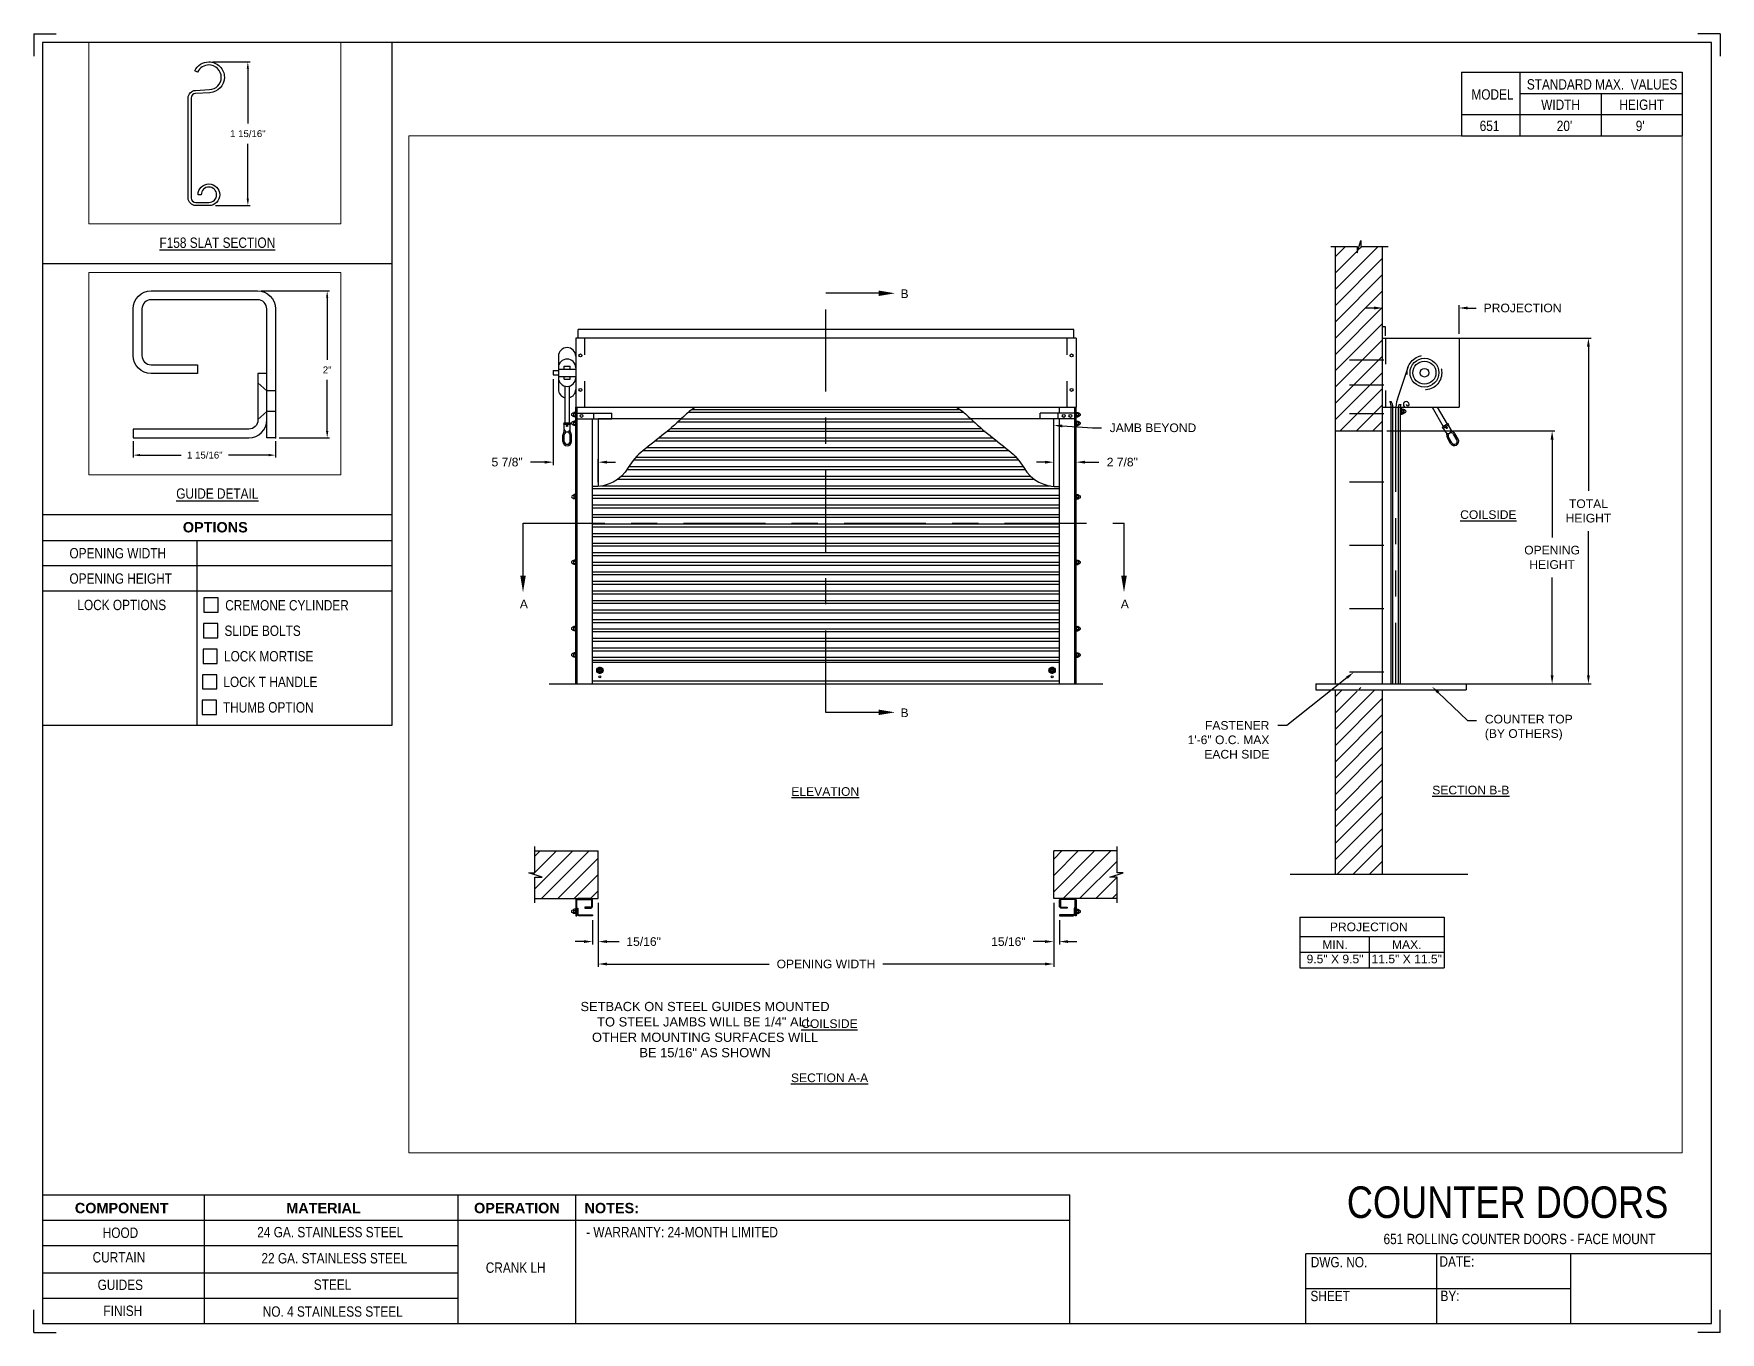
# Paper-space layout '651 CRANK LH' of a CAD drawing. Header units: inches. Extents: x 0.1 to 10.9, y 0.1 to 8.4.
# The model-space entities are those that its viewports show. They can reach past a viewport. Long polylines and large blocks are cut down to what shows.
import ezdxf
from ezdxf import colors
from ezdxf.entities.mleader import LeaderData, LeaderLine
from ezdxf.math import Vec2, Vec3

# ---------------------------------------------------------------- set-up
doc = ezdxf.new("R2010")
doc.units = ezdxf.units.IN
doc.header["$LTSCALE"] = 0.25
doc.header["$MEASUREMENT"] = 0
for name, pattern in [('CENTER', [2, 1.25, -0.25, 0.25, -0.25]), ('CENTER2', [1.125, 0.75, -0.125, 0.125, -0.125]), ('HIDDEN', [0.375, 0.25, -0.125]), ('HIDDEN2', [0.1875, 0.125, -0.0625]), ('PHANTOM', [2.5, 1.25, -0.25, 0.25, -0.25, 0.25, -0.25])]:
    doc.linetypes.add(name, pattern=pattern)
for name, color, linetype in [('ANNOTATIONS', 1, 'Continuous'), ('CRANK LH', 7, 'Continuous'), ('DETAILS', 4, 'Continuous'), ('SECTION CUTS', 6, 'CENTER'), ('TITLE BLOCK', 7, 'Continuous')]:
    doc.layers.add(name, color=color, linetype=linetype)
doc.styles.add('ARIAL', font='arial.ttf', dxfattribs={"height": 0.09375})
doc.styles.add('CADdetails-DIMENSIONS', font='ARIALN.TTF', dxfattribs={"height": 2.38})
doc.styles.get("Standard").update_dxf_attribs({"font": 'romans.shx'})
doc.dimstyles.new('ARIAL', dxfattribs={"dimtxt": 0.09375, "dimasz": 0.09375, "dimexe": 0.03125, "dimexo": 0.046875, "dimgap": 0.09, "dimtad": 0, "dimtih": 1, "dimtoh": 1, "dimdec": 4, "dimzin": 0, "dimdsep": 46, "dimlunit": 4, "dimtxsty": 'ARIAL', "dimcen": 0.09, "dimadec": 0, "dimazin": 0, "dimtfac": 1, "dimtdec": 4, "dimtix": 1, "dimtofl": 0, "dimtmove": 0, "dimatfit": 3, "dimfxl": 0.18, "dimfrac": 2, "dimtolj": 1, "dimtzin": 0, "dimarcsym": 0})
doc.dimstyles.new('STANDARD$0', dxfattribs={"dimtxt": 0.09375, "dimasz": 0.09375, "dimexe": 0.03125, "dimexo": 0.046875, "dimgap": 0.09, "dimtad": 0, "dimtih": 1, "dimtoh": 1, "dimdec": 4, "dimzin": 0, "dimdsep": 46, "dimtxsty": 'ARIAL', "dimcen": 0.09, "dimadec": 0, "dimazin": 0, "dimtfac": 1, "dimtdec": 4, "dimtofl": 0, "dimtmove": 0, "dimatfit": 1, "dimfxl": 1, "dimtolj": 1, "dimtzin": 0, "dimarcsym": 0})
pattern_1 = [(45, (-17.93396, -18.00192), (-0.088388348, 0.088388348), [])]
pattern_2 = [(45, (-18.69422, -18.00192), (-0.08838835, 0.08838835), [])]

psp = doc.layouts.new('651 CRANK LH')

# ---------------------------------------------------------------- texts
at = {"layer": 'TITLE BLOCK', "attachment_point": 2, "style": 'CADdetails-DIMENSIONS'}
for s, width, insert, char_height in [('MODEL', 0.28815, (9.45, 8.068), 0.0664), ('STANDARD MAX.  VALUES', 1.75949, (10.155, 8.133), 0.06641), ('WIDTH', 0.42908, (9.888, 8.002), 0.0664), ('HEIGHT', 0.42908, (10.41, 8.002), 0.0664), ('\\pxqc;651', 0.29952, (9.431, 7.866), 0.0664)]:
    psp.add_mtext_dynamic_manual_height_columns(s, width=width, gutter_width=1.363, heights=[0], dxfattribs=dict(at, insert=insert, char_height=char_height))
at = {"layer": 'TITLE BLOCK', "style": 'CADdetails-DIMENSIONS'}
for s, insert, char_height, width, attachment_point in [("20'", (9.913, 7.866), 0.0664, 1.75949, 2), ("9'", (10.4, 7.866), 0.0664, 1.75949, 2), ('{\\LF158 SLAT SECTION}', (1.248, 7.114), 0.06641, 1.75949, 2), ('{\\LGUIDE DETAIL}', (1.248, 5.5), 0.06641, 1.75949, 2), ('{\\fArial|b1|i0|c0|p34;OPTIONS}', (1.235, 5.283), 0.06641, 1.75949, 2), ('OPENING WIDTH', (0.297, 5.116), 0.06641, 1.30693, 1), ('OPENING HEIGHT', (0.297, 4.953), 0.06641, 1.30693, 1), ('LOCK OPTIONS', (0.348, 4.783), 0.06641, 1.30693, 1), ('CREMONE CYLINDER', (1.299, 4.781), 0.06641, 1.23928, 1), ('SLIDE BOLTS', (1.294, 4.617), 0.06641, 1.53035, 1), ('LOCK MORTISE', (1.291, 4.453), 0.06641, 1.53035, 1), ('LOCK T HANDLE', (1.287, 4.288), 0.06641, 1.53035, 1), ('THUMB OPTION', (1.284, 4.124), 0.06641, 1.53035, 1), ('\\A1;\\pxqc;COUNTER DOORS', (10.642, 1.008), 0.20312, 2.1897, 3), ('{\\fArial|b1|i0|c0|p34;COMPONENT}', (0.633, 0.902), 0.06641, 1.75949, 2), ('{\\fArial|b1|i0|c0|p34;MATERIAL}', (1.931, 0.902), 0.06641, 1.75949, 2), ('{\\fArial|b1|i0|c0|p34;OPERATION}', (3.175, 0.902), 0.06641, 1.75949, 2), ('{\\fArial|b1|i0|c0|p34;NOTES:}', (3.785, 0.902), 0.06641, 1.75949, 2), ('HOOD', (0.625, 0.743), 0.0664, 1.75949, 2), ('  24 GA. STAINLESS STEEL', (1.953, 0.747), 0.06641, 1.75949, 2), ('\\pxql,t2;- WARRANTY: 24-MONTH LIMITED', (5.176, 0.747), 0.06641, 3.11182, 2), ('651 ROLLING COUNTER DOORS - FACE MOUNT', (9.624, 0.703), 0.06641, 2.79915, 2), ('CURTAIN', (0.615, 0.585), 0.0664, 1.75949, 2), ('  22 GA. STAINLESS STEEL', (1.98, 0.579), 0.06641, 1.75949, 2), ('DWG. NO.', (8.463, 0.554), 0.0664, 1.75949, 2), ('DATE:', (9.221, 0.558), 0.0664, 1.75949, 2), ('\\P\\PCRANK LH', (3.167, 0.74), 0.0664, 1.75949, 2), ('GUIDES', (0.624, 0.408), 0.0664, 1.75949, 2), ('STEEL', (1.989, 0.409), 0.0664, 1.75949, 2), ('SHEET', (8.406, 0.336), 0.0664, 1.75949, 2), ('BY:', (9.177, 0.337), 0.0664, 1.75949, 2), ('FINISH', (0.64, 0.241), 0.0664, 1.75949, 2), (' NO. 4 STAINLESS STEEL ', (1.98, 0.236), 0.06641, 1.75949, 2)]:
    psp.add_mtext(s, dxfattribs=dict(at, insert=insert, char_height=char_height, width=width, attachment_point=attachment_point))

msp = doc.modelspace()

# ---------------------------------------------------------------- texts
at = {"layer": 'ANNOTATIONS', "char_height": 0.09375, "attachment_point": 2, "style": 'ARIAL'}
for s, insert, width in [('{\\LCOILSIDE}', (186.74487, 242.19346), 1.3823677), ('{\\LELEVATION}', (179.55534, 239.18997), 3.0834986), ('{\\LSECTION B-B}', (186.55482, 239.20594), 1.3823677), ('{\\LCOILSIDE}', (179.60081, 236.6719), 1.3823677), ('{\\LSECTION A-A}', (179.60195, 236.08446), 1.3823677)]:
    msp.add_mtext(s, dxfattribs=dict(at, insert=insert, width=width))
for s, width, insert in [('PROJECTION ', 1.7594917, (185.44839, 237.72184)), ('MIN.\\P9.5" X 9.5" ', 0.6711642, (185.08236, 237.52985)), ('MAX.\\P11.5" X 11.5"', 0.7869326, (185.86001, 237.52985))]:
    msp.add_mtext_dynamic_manual_height_columns(s, width=width, gutter_width=1.36268, heights=[0], dxfattribs=dict(at, insert=insert))
at = {"layer": 'ANNOTATIONS', "linetype": 'Continuous', "insert": (176.90145, 236.86112), "char_height": 0.1, "attachment_point": 1, "style": 'ARIAL'}
msp.add_mtext('\\pxqc;SETBACK ON STEEL GUIDES MOUNTED\\PTO STEEL JAMBS WILL BE 1/4" ALL\\POTHER MOUNTING SURFACES WILL\\PBE 15/16" AS SHOWN', dxfattribs=at)
at = {"layer": 'SECTION CUTS', "style": 'ARIAL'}
for s, p in [('B', (180.37124, 244.49605)), ('A', (176.24391, 241.13043)), ('A', (182.75987, 241.13043)), ('B', (180.37124, 239.95033))]:
    msp.add_text(s, height=0.09375, dxfattribs=at).set_placement(p)

# ---------------------------------------------------------------- blocks, each defined once
blk = doc.blocks.new('*D5')
at = {"layer": 'ANNOTATIONS', "color": 0, "lineweight": -2, "transparency": 16777216}
for p, q in [((170.877, 254.326), (170.877, 254.107)), ((172.814, 254.326), (172.814, 254.107)), ((170.971, 254.138), (171.53, 254.138)), ((172.721, 254.138), (172.173, 254.138))]:
    blk.add_line(p, q, dxfattribs=at)
at = {"layer": 'ANNOTATIONS', "color": 0, "transparency": 16777216}
for points in [[(170.971, 254.154), (170.971, 254.123), (170.877, 254.138)], [(172.721, 254.154), (172.721, 254.123), (172.814, 254.138)]]:
    blk.add_solid(points, dxfattribs=at)
at = {"layer": 'defpoints', "color": 0, "transparency": 16777216}
for p in [(170.877, 254.373), (172.814, 254.373), (170.877, 254.138)]:
    blk.add_point(p, dxfattribs=at)
at = {"layer": 'ANNOTATIONS', "color": 0, "transparency": 16777216, "insert": (171.852, 254.138), "char_height": 0.09375, "attachment_point": 5, "style": 'ARIAL'}
blk.add_mtext('\\A1;1 15/16"', dxfattribs=at)
blk = doc.blocks.new('*D6')
at = {"layer": 'ANNOTATIONS', "color": 0, "lineweight": -2, "transparency": 16777216}
for p, q in [((172.616, 256.373), (173.547, 256.373)), ((173.516, 256.279), (173.516, 255.435)), ((173.516, 254.466), (173.516, 255.161)), ((172.861, 254.373), (173.547, 254.373))]:
    blk.add_line(p, q, dxfattribs=at)
at = {"layer": 'ANNOTATIONS', "color": 0, "transparency": 16777216}
for points in [[(173.5, 256.279), (173.531, 256.279), (173.516, 256.373)], [(173.5, 254.466), (173.531, 254.466), (173.516, 254.373)]]:
    blk.add_solid(points, dxfattribs=at)
at = {"layer": 'defpoints', "color": 0, "transparency": 16777216}
for p in [(172.569, 256.373), (173.516, 256.373), (172.814, 254.373)]:
    blk.add_point(p, dxfattribs=at)
at = {"layer": 'ANNOTATIONS', "color": 0, "transparency": 16777216, "insert": (173.516, 255.298), "char_height": 0.0938, "attachment_point": 5, "style": 'ARIAL'}
blk.add_mtext('\\A1;2"', dxfattribs=at)
blk = doc.blocks.new('*D19')
at = {"layer": 'ANNOTATIONS', "color": 0, "lineweight": -2, "transparency": 16777216}
for p, q in [((177.094, 237.936), (177.094, 237.241)), ((182.032, 237.936), (182.032, 237.241)), ((177.188, 237.272), (178.947, 237.272)), ((181.938, 237.272), (180.18, 237.272))]:
    blk.add_line(p, q, dxfattribs=at)
at = {"layer": 'ANNOTATIONS', "color": 0, "transparency": 16777216}
for points in [[(177.188, 237.288), (177.188, 237.257), (177.094, 237.272)], [(181.938, 237.288), (181.938, 237.257), (182.032, 237.272)]]:
    blk.add_solid(points, dxfattribs=at)
at = {"layer": 'defpoints', "color": 0, "transparency": 16777216}
for p in [(177.094, 237.982), (182.032, 237.982), (182.032, 237.272)]:
    blk.add_point(p, dxfattribs=at)
at = {"layer": 'ANNOTATIONS', "color": 0, "transparency": 16777216, "insert": (179.563, 237.272), "char_height": 0.09375, "width": 2.38041, "attachment_point": 5, "style": 'ARIAL'}
blk.add_mtext('\\A1;OPENING WIDTH', dxfattribs=at)
blk = doc.blocks.new('*D17')
at = {"layer": 'ANNOTATIONS', "color": 0, "lineweight": -2, "transparency": 16777216}
for p, q in [((182.032, 237.936), (182.032, 237.484)), ((182.094, 237.748), (182.094, 237.484)), ((181.938, 237.515), (181.808, 237.515)), ((182.188, 237.515), (182.282, 237.515))]:
    blk.add_line(p, q, dxfattribs=at)
at = {"layer": 'ANNOTATIONS', "color": 0, "transparency": 16777216}
for points in [[(181.938, 237.531), (181.938, 237.5), (182.032, 237.515)], [(182.188, 237.531), (182.188, 237.5), (182.094, 237.515)]]:
    blk.add_solid(points, dxfattribs=at)
at = {"layer": 'defpoints', "color": 0, "transparency": 16777216}
for p in [(182.032, 237.982), (182.094, 237.795), (182.094, 237.515)]:
    blk.add_point(p, dxfattribs=at)
at = {"layer": 'ANNOTATIONS', "color": 0, "transparency": 16777216, "insert": (181.541, 237.515), "char_height": 0.0938, "attachment_point": 5, "style": 'ARIAL'}
blk.add_mtext('\\A1;15/16"', dxfattribs=at)
blk = doc.blocks.new('*D18')
at = {"layer": 'ANNOTATIONS', "color": 0, "lineweight": -2, "transparency": 16777216}
for p, q in [((177.094, 237.936), (177.094, 237.484)), ((177.032, 237.748), (177.032, 237.484)), ((176.938, 237.515), (176.844, 237.515)), ((177.188, 237.515), (177.319, 237.515))]:
    blk.add_line(p, q, dxfattribs=at)
at = {"layer": 'ANNOTATIONS', "color": 0, "transparency": 16777216}
for points in [[(176.938, 237.531), (176.938, 237.5), (177.032, 237.515)], [(177.188, 237.531), (177.188, 237.5), (177.094, 237.515)]]:
    blk.add_solid(points, dxfattribs=at)
at = {"layer": 'defpoints', "color": 0, "transparency": 16777216}
for p in [(177.094, 237.982), (177.032, 237.795), (177.032, 237.515)]:
    blk.add_point(p, dxfattribs=at)
at = {"layer": 'ANNOTATIONS', "color": 0, "transparency": 16777216, "insert": (177.586, 237.515), "char_height": 0.0938, "attachment_point": 5, "style": 'ARIAL'}
blk.add_mtext('\\A1;15/16"', dxfattribs=at)
blk = doc.blocks.new('*X8')
at = {"color": 0, "linetype": 'Continuous'}
for p, q in [((2.144, 5.299), (2.185, 5.339)), ((2.144, 5.304), (2.18, 5.339)), ((2.144, 5.309), (2.174, 5.339)), ((2.145, 5.294), (2.189, 5.338)), ((2.146, 5.317), (2.167, 5.338)), ((2.147, 5.29), (2.193, 5.336)), ((2.149, 5.287), (2.167, 5.305)), ((2.164, 5.274), (2.209, 5.319)), ((2.168, 5.272), (2.211, 5.315)), ((2.172, 5.271), (2.212, 5.311)), ((2.177, 5.271), (2.212, 5.306)), ((2.178, 5.316), (2.196, 5.334)), ((2.183, 5.315), (2.2, 5.332)), ((2.186, 5.313), (2.203, 5.329)), ((2.188, 5.31), (2.205, 5.326)), ((2.189, 5.305), (2.207, 5.323)), ((2.151, 5.284), (2.168, 5.3)), ((2.154, 5.281), (2.17, 5.297)), ((2.157, 5.278), (2.174, 5.295)), ((2.16, 5.276), (2.178, 5.294)), ((2.183, 5.271), (2.212, 5.3)), ((2.191, 5.273), (2.21, 5.293))]:
    blk.add_line(p, q, dxfattribs=at)
blk = doc.blocks.new('*D14')
at = {"layer": 'ANNOTATIONS', "color": 0, "lineweight": -2, "transparency": 16777216}
for p, q in [((185.505, 244.388), (185.411, 244.388)), ((185.598, 244.234), (185.598, 244.419)), ((186.427, 244.108), (186.427, 244.419)), ((186.521, 244.388), (186.614, 244.388))]:
    blk.add_line(p, q, dxfattribs=at)
at = {"layer": 'ANNOTATIONS', "color": 0, "transparency": 16777216}
for points in [[(185.505, 244.404), (185.505, 244.372), (185.598, 244.388)], [(186.521, 244.404), (186.521, 244.372), (186.427, 244.388)]]:
    blk.add_solid(points, dxfattribs=at)
at = {"layer": 'defpoints', "color": 0, "transparency": 16777216}
for p in [(186.427, 244.388), (185.598, 244.187), (186.427, 244.061)]:
    blk.add_point(p, dxfattribs=at)
at = {"layer": 'ANNOTATIONS', "color": 0, "transparency": 16777216, "insert": (187.116, 244.388), "char_height": 0.09375, "attachment_point": 5, "style": 'ARIAL'}
blk.add_mtext('\\A1;PROJECTION', dxfattribs=at)
blk = doc.blocks.new('*D15')
at = {"layer": 'ANNOTATIONS', "color": 0, "lineweight": -2, "transparency": 16777216}
for p, q in [((185.645, 243.054), (187.467, 243.054)), ((187.436, 242.96), (187.436, 241.9)), ((187.436, 240.405), (187.436, 241.465)), ((185.896, 240.311), (187.467, 240.311))]:
    blk.add_line(p, q, dxfattribs=at)
at = {"layer": 'ANNOTATIONS', "color": 0, "transparency": 16777216}
for points in [[(187.42, 242.96), (187.452, 242.96), (187.436, 243.054)], [(187.42, 240.405), (187.452, 240.405), (187.436, 240.311)]]:
    blk.add_solid(points, dxfattribs=at)
at = {"layer": 'defpoints', "color": 0, "transparency": 16777216}
for p in [(185.598, 243.054), (185.849, 240.311), (187.436, 240.311)]:
    blk.add_point(p, dxfattribs=at)
at = {"layer": 'ANNOTATIONS', "color": 0, "transparency": 16777216, "insert": (187.436, 241.683), "char_height": 0.09375, "attachment_point": 5, "style": 'ARIAL'}
blk.add_mtext('\\A1;OPENING \\PHEIGHT', dxfattribs=at)
blk = doc.blocks.new('*D16')
at = {"layer": 'ANNOTATIONS', "color": 0, "lineweight": -2, "transparency": 16777216}
for p, q in [((186.395, 244.061), (187.861, 244.061)), ((187.83, 243.968), (187.83, 242.404)), ((187.83, 240.405), (187.83, 241.969)), ((186.395, 240.311), (187.861, 240.311))]:
    blk.add_line(p, q, dxfattribs=at)
at = {"layer": 'ANNOTATIONS', "color": 0, "transparency": 16777216}
for points in [[(187.814, 243.968), (187.845, 243.968), (187.83, 244.061)], [(187.814, 240.405), (187.845, 240.405), (187.83, 240.311)]]:
    blk.add_solid(points, dxfattribs=at)
at = {"layer": 'defpoints', "color": 0, "transparency": 16777216}
for p in [(186.348, 244.061), (186.348, 240.311), (187.83, 240.311)]:
    blk.add_point(p, dxfattribs=at)
at = {"layer": 'ANNOTATIONS', "color": 0, "transparency": 16777216, "insert": (187.83, 242.186), "char_height": 0.0938, "attachment_point": 5, "style": 'ARIAL'}
blk.add_mtext('\\A1;TOTAL \\PHEIGHT', dxfattribs=at)
blk = doc.blocks.new('*D22')
at = {"layer": 'ANNOTATIONS', "color": 0, "lineweight": -2, "transparency": 16777216}
for p, q in [((176.606, 243.615), (176.606, 242.684)), ((176.512, 242.716), (176.359, 242.716)), ((177.094, 242.499), (177.094, 242.747)), ((177.188, 242.716), (177.282, 242.716))]:
    blk.add_line(p, q, dxfattribs=at)
at = {"layer": 'ANNOTATIONS', "color": 0, "transparency": 16777216}
for points in [[(176.512, 242.731), (176.512, 242.7), (176.606, 242.716)], [(177.188, 242.731), (177.188, 242.7), (177.094, 242.716)]]:
    blk.add_solid(points, dxfattribs=at)
at = {"layer": 'defpoints', "color": 0, "transparency": 16777216}
for p in [(176.606, 243.662), (176.606, 242.716), (177.094, 242.452)]:
    blk.add_point(p, dxfattribs=at)
at = {"layer": 'ANNOTATIONS', "color": 0, "transparency": 16777216, "insert": (176.106, 242.716), "char_height": 0.0938, "attachment_point": 5, "style": 'ARIAL'}
blk.add_mtext('\\A1;5 7/8"', dxfattribs=at)
blk = doc.blocks.new('*D23')
at = {"layer": 'ANNOTATIONS', "color": 0, "lineweight": -2, "transparency": 16777216}
for p, q in [((181.938, 242.716), (181.844, 242.716)), ((182.032, 242.499), (182.032, 242.747)), ((182.276, 242.274), (182.276, 242.747)), ((182.37, 242.716), (182.522, 242.716))]:
    blk.add_line(p, q, dxfattribs=at)
at = {"layer": 'ANNOTATIONS', "color": 0, "transparency": 16777216}
for points in [[(181.938, 242.731), (181.938, 242.7), (182.032, 242.716)], [(182.37, 242.731), (182.37, 242.7), (182.276, 242.716)]]:
    blk.add_solid(points, dxfattribs=at)
at = {"layer": 'defpoints', "color": 0, "transparency": 16777216}
for p in [(182.276, 242.716), (182.032, 242.452), (182.276, 242.227)]:
    blk.add_point(p, dxfattribs=at)
at = {"layer": 'ANNOTATIONS', "color": 0, "transparency": 16777216, "insert": (182.776, 242.716), "char_height": 0.0938, "attachment_point": 5, "style": 'ARIAL'}
blk.add_mtext('\\A1;2 7/8"', dxfattribs=at)
blk = doc.blocks.new('*D62')
at = {"layer": 'ANNOTATIONS', "color": 0, "lineweight": -2, "transparency": 16777216}
for p, q in [((171.954, 259.415), (172.468, 259.415)), ((172.437, 259.321), (172.437, 258.576)), ((172.437, 257.554), (172.437, 258.299)), ((171.996, 257.46), (172.468, 257.46))]:
    blk.add_line(p, q, dxfattribs=at)
at = {"layer": 'ANNOTATIONS', "color": 0, "transparency": 16777216}
for points in [[(172.421, 259.321), (172.452, 259.321), (172.437, 259.415)], [(172.421, 257.554), (172.452, 257.554), (172.437, 257.46)]]:
    blk.add_solid(points, dxfattribs=at)
at = {"layer": 'defpoints', "color": 0, "transparency": 16777216}
for p in [(171.907, 259.415), (171.949, 257.46), (172.437, 257.46)]:
    blk.add_point(p, dxfattribs=at)
at = {"layer": 'ANNOTATIONS', "color": 0, "transparency": 16777216, "insert": (172.437, 258.438), "char_height": 0.09375, "attachment_point": 5, "style": 'ARIAL'}
blk.add_mtext('\\A1;1 15/16"', dxfattribs=at)

# ---------------------------------------------------------------- dimensions: what is measured, and where the dimension line sits
at = {"layer": 'ANNOTATIONS'}
for base, p1, p2, angle, text, picture, middle in [((172.43684, 257.46018), (171.90727, 259.41499), (171.94944, 257.46018), 90, '1 15/16"', '*D62', (172.43684, 258.43759)), ((176.60609, 242.71561), (177.09447, 242.45236), (176.60609, 243.66195), 180, '5 7/8"', '*D22', (176.10609, 242.71561))]:
    dim = msp.add_linear_dim(base=base, p1=p1, p2=p2, angle=angle, text=text, dimstyle='STANDARD$0', dxfattribs=at)
    dim.commit()
    dim.dimension.update_dxf_attribs({"geometry": picture, "text_midpoint": middle, "dimtype": 160})
for base, p2, angle, picture, middle in [((173.51571, 256.37255), (172.56934, 256.37255), 90, '*D6', (173.51571, 255.29795)), ((170.87684, 254.13825), (170.87684, 254.37255), 180, '*D5', (171.85177, 254.13825))]:
    dim = msp.add_linear_dim(base=base, p1=(172.81434, 254.37255), p2=p2, angle=angle, dimstyle='ARIAL', dxfattribs=at)
    dim.commit()
    dim.dimension.update_dxf_attribs({"geometry": picture, "text_midpoint": middle, "dimtype": 160})
for base, p1, p2, text, picture, middle in [((186.42691, 244.38793), (185.59848, 244.1872), (186.42691, 244.06139), 'PROJECTION', '*D14', (187.11602, 244.38793)), ((182.27611, 242.71561), (182.03197, 242.45202), (182.27611, 242.22688), '2 7/8"', '*D23', (182.77611, 242.71561)), ((177.03197, 237.51516), (177.09447, 237.9825), (177.03197, 237.7951), '15/16"', '*D18', (177.58554, 237.51516)), ((182.09447, 237.51516), (182.03197, 237.9825), (182.09447, 237.7951), '15/16"', '*D17', (181.54089, 237.51516))]:
    dim = msp.add_linear_dim(base=base, p1=p1, p2=p2, text=text, dimstyle='STANDARD$0', dxfattribs=at)
    dim.commit()
    dim.dimension.update_dxf_attribs({"geometry": picture, "text_midpoint": middle, "dimtype": 160})
for base, p1, p2, text, picture, middle in [((187.8298, 240.31139), (186.34848, 244.06139), (186.34848, 240.31139), 'TOTAL \\PHEIGHT', '*D16', (187.8298, 242.18639)), ((187.43605, 240.31139), (185.59848, 243.05419), (185.84878, 240.31139), 'OPENING \\PHEIGHT', '*D15', (187.43605, 241.68279))]:
    dim = msp.add_linear_dim(base=base, p1=p1, p2=p2, angle=90, text=text, dimstyle='STANDARD$0', dxfattribs=at)
    dim.commit()
    dim.dimension.update_dxf_attribs({"geometry": picture, "text_midpoint": middle})
dim = msp.add_linear_dim(base=(182.03197, 237.27229), p1=(177.09447, 237.9825), p2=(182.03197, 237.9825), text='OPENING WIDTH', dimstyle='STANDARD$0', dxfattribs=at)
dim.commit()
dim.dimension.update_dxf_attribs({"geometry": '*D19', "text_midpoint": (179.56322, 237.27229)})

# ---------------------------------------------------------------- hatches: boundary and pattern name
at = {"layer": 'CRANK LH', "linetype": 'Continuous'}
h = msp.add_hatch(dxfattribs=at)
h.set_pattern_fill('ANSI31', color=256, style=0)
h.set_pattern_definition(pattern_1)
h.paths.add_polyline_path([(185.59848, 244.32132), (185.59848, 245.05591), (185.36198, 245.05591), (185.36198, 245.12057), (185.32357, 244.98721), (185.32357, 245.05591), (185.08285, 245.05591), (185.08285, 244.50561)])
h.paths.add_polyline_path([(185.08285, 244.50561), (185.08285, 243.05419), (185.59848, 243.05419), (185.59848, 244.30756), (185.59848, 244.32132)])
h = msp.add_hatch(dxfattribs=at)
h.set_pattern_fill('ANSI31', color=256, style=0)
h.set_pattern_definition(pattern_1)
h.paths.add_polyline_path([(185.59848, 240.24739), (185.36198, 240.24739), (185.36198, 240.31205), (185.32357, 240.17869), (185.32357, 240.24739), (185.08285, 240.24739), (185.08285, 238.24567), (185.59848, 238.24567)])
at = {"layer": 'CRANK LH'}
h = msp.add_hatch(dxfattribs=at)
h.set_pattern_fill('ANSI31', color=256, style=0)
h.set_pattern_definition(pattern_2)
h.paths.add_polyline_path([(177.09447, 238.49812), (176.40697, 238.49812), (176.40697, 238.26092), (176.34286, 238.26092), (176.48493, 238.21402), (176.40697, 238.21402), (176.40697, 237.9825), (177.09447, 237.9825), (177.09447, 238.145)])
h = msp.add_hatch(dxfattribs=at)
h.set_pattern_fill('ANSI31', color=256, style=0)
h.set_pattern_definition(pattern_2)
h.paths.add_polyline_path([(182.78357, 238.26092), (182.71947, 238.26092), (182.71947, 238.49812), (182.03197, 238.49812), (182.03197, 237.9825), (182.05014, 237.9825), (182.71947, 237.9825), (182.71947, 238.21402), (182.6415, 238.21402)])

# ---------------------------------------------------------------- linework, layer by layer
at = {"layer": 'ANNOTATIONS'}
for p, q in [((184.70218, 237.78128), (184.70218, 237.2299)), ((184.70218, 237.78128), (186.26729, 237.78128)), ((186.26729, 237.78128), (186.26729, 237.2299)), ((184.70218, 237.5698), (186.26729, 237.5698)), ((185.45255, 237.5698), (185.45255, 237.2299)), ((184.70218, 237.39985), (186.26729, 237.39985)), ((184.70218, 237.2299), (186.26729, 237.2299))]:
    msp.add_line(p, q, dxfattribs=at)
at = {"layer": 'CRANK LH', "linetype": 'Continuous'}
for p, q in [((185.03646, 245.05591), (185.32357, 245.05591)), ((185.08285, 245.05591), (185.08285, 240.31139)), ((185.32357, 244.98721), (185.36198, 245.12057)), ((185.32357, 245.05591), (185.32357, 244.98721)), ((185.36198, 245.12057), (185.36198, 245.05591)), ((185.36198, 245.05591), (185.65717, 245.05591)), ((185.59848, 240.31139), (185.59848, 245.05591)), ((182.25072, 244.15314), (176.87572, 244.15314)), ((176.87572, 244.05939), (176.87572, 244.15314)), ((182.25072, 244.05939), (182.25072, 244.15314)), ((185.59848, 244.1872), (185.6272, 244.1872)), ((185.6272, 244.1872), (185.6272, 244.08749)), ((182.27611, 244.05939), (176.85032, 244.05939)), ((176.85032, 244.05939), (176.85032, 243.31139)), ((182.27611, 244.05939), (182.27611, 243.31139)), ((185.59848, 244.06139), (186.42691, 244.06139)), ((186.42691, 244.06139), (186.42691, 243.31139)), ((176.66282, 243.86508), (176.66282, 243.5057)), ((176.72532, 243.72445), (176.72532, 243.7557)), ((176.78782, 243.72445), (176.78782, 243.7557)), ((176.85032, 243.86508), (176.85032, 243.5057)), ((176.60609, 243.70883), (176.60609, 243.66195)), ((176.72532, 243.61508), (176.72532, 243.64633)), ((176.78782, 243.61508), (176.78782, 243.64633)), ((185.75873, 243.40047), (185.87407, 243.74579)), ((176.73314, 243.53982), (176.73314, 243.14055)), ((176.78001, 243.53982), (176.78001, 243.14055)), ((176.81826, 243.24577), (176.80927, 243.24058)), ((176.81878, 243.21494), (176.80928, 243.22041)), ((176.82691, 243.24821), (176.82682, 243.2121)), ((176.84737, 243.20706), (176.83008, 243.20706)), ((176.83011, 243.21878), (176.8471, 243.21878)), ((176.83049, 243.24221), (176.84726, 243.24221)), ((176.84699, 243.25393), (176.83089, 243.25393)), ((176.85032, 240.31139), (176.85032, 243.31139)), ((176.85032, 243.31139), (182.27611, 243.31139)), ((176.86595, 240.31139), (176.86595, 243.31139)), ((176.86595, 243.24889), (177.24095, 243.24889)), ((177.04759, 243.18639), (177.04759, 243.24889)), ((177.24095, 243.18639), (177.24095, 243.24889)), ((181.05909, 243.25394), (178.06734, 243.25394)), ((181.01866, 243.28519), (178.10777, 243.28519)), ((182.26048, 243.24889), (181.88548, 243.24889)), ((181.88548, 243.18639), (181.88548, 243.24889)), ((182.07884, 243.18639), (182.07884, 243.24889)), ((182.09447, 243.24889), (182.09447, 243.31139)), ((182.26048, 240.31139), (182.26048, 243.31139)), ((182.27611, 240.31139), (182.27611, 243.31139)), ((182.27906, 243.20706), (182.29635, 243.20706)), ((182.29594, 243.24221), (182.27917, 243.24221)), ((182.29633, 243.21878), (182.27933, 243.21878)), ((182.27945, 243.25393), (182.29554, 243.25393)), ((182.29952, 243.24821), (182.29961, 243.2121)), ((182.30765, 243.21494), (182.31715, 243.22041)), ((182.30817, 243.24577), (182.31716, 243.24058)), ((185.59848, 243.31139), (186.42691, 243.31139)), ((185.67691, 243.37389), (185.69253, 243.37389)), ((185.67691, 243.31139), (185.70816, 243.31139)), ((185.69253, 240.31139), (185.69253, 243.31139)), ((185.70816, 240.31139), (185.70816, 243.31139)), ((185.70816, 243.31139), (185.77066, 243.31139)), ((185.77066, 240.31139), (185.77066, 243.31139)), ((185.77066, 243.31139), (185.79019, 243.31139)), ((185.77463, 243.34264), (185.79416, 243.34264)), ((185.79019, 243.31139), (185.79019, 240.31139)), ((185.80582, 243.29825), (185.79019, 243.29825)), ((185.79019, 243.23575), (185.80582, 243.23575)), ((185.80582, 243.23575), (185.80582, 243.29825)), ((185.80877, 243.24356), (185.82606, 243.24356)), ((185.82565, 243.27872), (185.80888, 243.27872)), ((185.82603, 243.25528), (185.80904, 243.25528)), ((185.80915, 243.29044), (185.82525, 243.29044)), ((185.82923, 243.28471), (185.82932, 243.24861)), ((185.83735, 243.25144), (185.84686, 243.25692)), ((185.83788, 243.28227), (185.84687, 243.27708)), ((186.13605, 243.31139), (186.25631, 243.1031)), ((186.19018, 243.31139), (186.2969, 243.12654)), ((176.78782, 243.12493), (176.72532, 243.12493)), ((176.72532, 243.07456), (176.72532, 243.12493)), ((176.78782, 243.07456), (176.78782, 243.12493)), ((176.81826, 243.15202), (176.80927, 243.14683)), ((176.81878, 243.12119), (176.80928, 243.12666)), ((176.82691, 243.15446), (176.82682, 243.11835)), ((176.84737, 243.11331), (176.83008, 243.11331)), ((176.83011, 243.12503), (176.8471, 243.12503)), ((176.83049, 243.14846), (176.84726, 243.14846)), ((176.84699, 243.16018), (176.83089, 243.16018)), ((176.86595, 243.18639), (177.24095, 243.18639)), ((177.03197, 240.31139), (177.03197, 243.18639)), ((177.09447, 243.18439), (177.09447, 242.45236)), ((177.99171, 243.18439), (177.09447, 243.18439)), ((181.28991, 243.04671), (177.83652, 243.04671)), ((181.25291, 243.07796), (177.87353, 243.07796)), ((181.1713, 243.15033), (177.95513, 243.15033)), ((181.1377, 243.18158), (177.98874, 243.18158)), ((182.03197, 243.18439), (181.13472, 243.18439)), ((182.26048, 243.18639), (181.88548, 243.18639)), ((182.03197, 242.45202), (182.03197, 243.18439)), ((182.09447, 240.31139), (182.09447, 243.18639)), ((182.27906, 243.11331), (182.29635, 243.11331)), ((182.29594, 243.14846), (182.27917, 243.14846)), ((182.29633, 243.12503), (182.27933, 243.12503)), ((182.27945, 243.16018), (182.29554, 243.16018)), ((182.29952, 243.15446), (182.29961, 243.11835)), ((182.30765, 243.12119), (182.31715, 243.12666)), ((182.30817, 243.15202), (182.31716, 243.14683)), ((185.08285, 243.05419), (185.59848, 243.05419)), ((186.31148, 243.11691), (186.25735, 243.08566)), ((186.28253, 243.04204), (186.25735, 243.08566)), ((186.33666, 243.07329), (186.31148, 243.11691)), ((186.41697, 242.96544), (186.38144, 243.02698)), ((176.7097, 242.941), (176.7097, 243.01206)), ((176.72532, 242.941), (176.72532, 243.01206)), ((176.80345, 242.941), (176.80345, 243.01206)), ((181.548, 242.83948), (177.57843, 242.83948)), ((181.50836, 242.87073), (177.61807, 242.87073)), ((181.41751, 242.9431), (177.70892, 242.9431)), ((181.37869, 242.97435), (177.74774, 242.97435)), ((186.33578, 242.91856), (186.30025, 242.98011)), ((186.34931, 242.92638), (186.31378, 242.98792)), ((181.703, 242.6635), (177.42343, 242.6635)), ((181.65228, 242.73587), (177.47415, 242.73587)), ((181.62549, 242.76712), (177.50094, 242.76712)), ((181.8239, 242.52864), (177.30253, 242.52864)), ((181.78537, 242.55989), (177.34106, 242.55989)), ((181.72256, 242.63225), (177.40387, 242.63225)), ((176.81907, 242.35514), (176.81008, 242.34995)), ((176.8196, 242.32431), (176.81009, 242.32978)), ((176.82773, 242.35758), (176.82763, 242.32148)), ((176.84818, 242.31643), (176.83089, 242.31643)), ((176.83092, 242.32815), (176.84791, 242.32815)), ((176.8313, 242.35159), (176.84808, 242.35159)), ((176.8478, 242.36331), (176.8317, 242.36331)), ((182.09447, 242.42502), (177.03197, 242.42502)), ((182.09447, 242.35266), (177.03197, 242.35266)), ((182.09447, 242.32141), (177.03197, 242.32141)), ((181.99803, 242.45627), (177.1284, 242.45627)), ((182.27988, 242.31643), (182.29717, 242.31643)), ((182.29676, 242.35159), (182.27998, 242.35159)), ((182.29714, 242.32815), (182.28014, 242.32815)), ((182.28026, 242.36331), (182.29635, 242.36331)), ((182.30033, 242.35758), (182.30042, 242.32148)), ((182.30846, 242.32431), (182.31796, 242.32978)), ((182.30898, 242.35514), (182.31797, 242.34995)), ((182.09447, 242.24905), (177.03197, 242.24905)), ((182.09447, 242.2178), (177.03197, 242.2178)), ((182.09447, 242.14543), (177.03197, 242.14543)), ((182.09447, 242.11418), (177.03197, 242.11418)), ((182.09447, 242.04182), (177.03197, 242.04182)), ((182.09447, 242.01057), (177.03197, 242.01057)), ((182.09447, 241.9382), (177.03197, 241.9382)), ((182.09447, 241.90695), (177.03197, 241.90695)), ((182.09447, 241.83459), (177.03197, 241.83459)), ((182.09447, 241.80334), (177.03197, 241.80334)), ((176.81826, 241.64431), (176.80927, 241.63911)), ((176.81878, 241.61348), (176.80928, 241.61895)), ((176.82691, 241.64674), (176.82682, 241.61064)), ((176.84737, 241.6056), (176.83008, 241.6056)), ((176.83011, 241.61731), (176.8471, 241.61731)), ((176.83049, 241.64075), (176.84726, 241.64075)), ((176.84699, 241.65247), (176.83089, 241.65247)), ((182.09447, 241.73097), (177.03197, 241.73097)), ((182.09447, 241.69972), (177.03197, 241.69972)), ((182.09447, 241.62736), (177.03197, 241.62736)), ((182.09447, 241.59611), (177.03197, 241.59611)), ((182.27906, 241.6056), (182.29635, 241.6056)), ((182.29594, 241.64075), (182.27917, 241.64075)), ((182.29633, 241.61731), (182.27933, 241.61731)), ((182.27945, 241.65247), (182.29554, 241.65247)), ((182.29952, 241.64674), (182.29961, 241.61064)), ((182.30765, 241.61348), (182.31715, 241.61895)), ((182.30817, 241.64431), (182.31716, 241.63911)), ((182.09447, 241.52374), (177.03197, 241.52374)), ((182.09447, 241.49249), (177.03197, 241.49249)), ((182.09447, 241.42013), (177.03197, 241.42013)), ((182.09447, 241.38888), (177.03197, 241.38888)), ((182.09447, 241.31651), (177.03197, 241.31651)), ((182.09447, 241.28526), (177.03197, 241.28526)), ((182.09447, 241.2129), (177.03197, 241.2129)), ((182.09447, 241.18165), (177.03197, 241.18165)), ((182.09447, 241.10929), (177.03197, 241.10929)), ((182.09447, 241.07804), (177.03197, 241.07804)), ((176.81826, 240.92556), (176.80927, 240.92036)), ((176.81878, 240.89473), (176.80928, 240.9002)), ((176.82691, 240.92799), (176.82682, 240.89189)), ((176.84737, 240.88685), (176.83008, 240.88685)), ((176.83011, 240.89856), (176.8471, 240.89856)), ((176.83049, 240.922), (176.84726, 240.922)), ((176.84699, 240.93372), (176.83089, 240.93372)), ((182.09447, 241.00567), (177.03197, 241.00567)), ((182.09447, 240.97442), (177.03197, 240.97442)), ((182.09447, 240.9052), (177.03197, 240.9052)), ((182.09447, 240.87395), (177.03197, 240.87395)), ((182.27906, 240.88685), (182.29635, 240.88685)), ((182.29594, 240.922), (182.27917, 240.922)), ((182.29633, 240.89856), (182.27933, 240.89856)), ((182.27945, 240.93372), (182.29554, 240.93372)), ((182.29952, 240.92799), (182.29961, 240.89189)), ((182.30765, 240.89473), (182.31715, 240.9002)), ((182.30817, 240.92556), (182.31716, 240.92036)), ((176.84699, 240.64733), (176.83089, 240.64733)), ((182.09447, 240.80158), (177.03197, 240.80158)), ((182.09447, 240.77033), (177.03197, 240.77033)), ((182.09447, 240.69797), (177.03197, 240.69797)), ((182.09447, 240.66672), (177.03197, 240.66672)), ((182.27945, 240.64733), (182.29554, 240.64733)), ((176.81826, 240.63916), (176.80927, 240.63397)), ((176.81878, 240.60833), (176.80928, 240.6138)), ((176.82691, 240.6416), (176.82682, 240.60549)), ((176.84737, 240.60045), (176.83008, 240.60045)), ((176.83011, 240.61217), (176.8471, 240.61217)), ((176.83049, 240.63561), (176.84726, 240.63561)), ((182.09447, 240.5973), (177.03197, 240.5973)), ((182.09447, 240.56605), (177.03197, 240.56605)), ((182.09447, 240.54114), (177.03197, 240.54114)), ((182.27906, 240.60045), (182.29635, 240.60045)), ((182.29594, 240.63561), (182.27917, 240.63561)), ((182.29633, 240.61217), (182.27933, 240.61217)), ((182.29952, 240.6416), (182.29961, 240.60549)), ((182.30765, 240.60833), (182.31715, 240.6138)), ((182.30817, 240.63916), (182.31716, 240.63397)), ((182.09447, 240.33845), (177.03197, 240.33845)), ((184.8735, 240.31139), (186.50473, 240.31139)), ((184.8735, 240.31139), (184.8735, 240.24739)), ((186.50473, 240.31139), (186.50473, 240.24739)), ((184.8735, 240.24739), (186.50473, 240.24739)), ((185.08285, 240.24739), (185.08285, 238.24604)), ((185.59848, 238.24604), (185.59848, 240.24739)), ((176.40697, 238.26092), (176.40697, 238.545)), ((182.71947, 238.26092), (182.71947, 238.545)), ((176.48493, 238.21402), (176.34286, 238.26092)), ((176.34286, 238.26092), (176.40697, 238.26092)), ((176.40697, 237.93562), (176.40697, 238.21402)), ((176.40697, 238.21402), (176.48493, 238.21402)), ((182.6415, 238.21402), (182.78357, 238.26092)), ((182.71947, 238.21402), (182.6415, 238.21402)), ((182.78357, 238.26092), (182.71947, 238.26092)), ((182.71947, 237.93562), (182.71947, 238.21402)), ((184.5971, 238.24604), (186.52083, 238.24604)), ((176.81826, 237.85725), (176.80927, 237.85206)), ((176.81878, 237.82642), (176.80928, 237.83189)), ((176.82691, 237.85969), (176.82682, 237.82358)), ((176.84737, 237.81854), (176.83008, 237.81854)), ((176.83011, 237.83026), (176.8471, 237.83026)), ((176.83049, 237.85369), (176.84726, 237.85369)), ((176.84699, 237.86541), (176.83089, 237.86541)), ((176.85033, 237.85994), (176.85032, 237.82379)), ((176.85032, 237.85516), (176.86157, 237.85516)), ((176.85032, 237.82879), (176.86157, 237.82879)), ((176.87282, 237.86541), (176.86157, 237.85516)), ((176.87282, 237.81854), (176.86157, 237.82879)), ((182.25361, 237.86541), (182.26486, 237.85516)), ((182.25361, 237.81854), (182.26486, 237.82879)), ((182.27611, 237.85516), (182.26486, 237.85516)), ((182.27611, 237.82879), (182.26486, 237.82879)), ((182.2761, 237.85994), (182.27611, 237.82379)), ((182.27906, 237.81854), (182.29635, 237.81854)), ((182.29594, 237.85369), (182.27917, 237.85369)), ((182.29633, 237.83026), (182.27933, 237.83026)), ((182.27945, 237.86541), (182.29554, 237.86541)), ((182.29952, 237.85969), (182.29961, 237.82358)), ((182.30765, 237.82642), (182.31715, 237.83189)), ((182.30817, 237.85725), (182.31716, 237.85206))]:
    msp.add_line(p, q, dxfattribs=at)
at = {"layer": 'CRANK LH', "linetype": 'HIDDEN'}
for p, q in [((176.94993, 243.31139), (176.94993, 244.05939)), ((176.94993, 243.31139), (176.94993, 244.05939)), ((182.1765, 243.31139), (182.1765, 244.05939))]:
    msp.add_line(p, q, dxfattribs=at)
at = {"layer": 'CRANK LH', "linetype": 'HIDDEN2'}
msp.add_line((185.62973, 244.06139), (185.62973, 243.31139), dxfattribs=at)
at = {"layer": 'CRANK LH', "linetype": 'PHANTOM'}
for p, q in [((176.72532, 243.7557), (176.78782, 243.7557)), ((176.60609, 243.70883), (176.66282, 243.70883)), ((176.60609, 243.66195), (176.66282, 243.66195)), ((176.66282, 243.72445), (176.85032, 243.72445)), ((176.66282, 243.64633), (176.85032, 243.64633)), ((176.72532, 243.61508), (176.78782, 243.61508)), ((185.73941, 243.28167), (185.73941, 240.31139))]:
    msp.add_line(p, q, dxfattribs=at)
at = {"layer": 'CRANK LH', "linetype": 'CENTER2', "ltscale": 0.7}
for p, q in [((185.6129, 243.8215), (185.20665, 243.8215)), ((185.6129, 243.55128), (185.20665, 243.55128)), ((185.6129, 243.2399), (185.20665, 243.2399)), ((185.6129, 242.49889), (185.20665, 242.49889)), ((185.6129, 241.81139), (185.20665, 241.81139)), ((185.6129, 241.12389), (185.20665, 241.12389)), ((185.6129, 240.43639), (185.20665, 240.43639))]:
    msp.add_line(p, q, dxfattribs=at)
at = {"layer": 'CRANK LH'}
for p, q in [((176.78782, 243.14055), (176.72532, 243.14055)), ((186.30367, 243.13044), (186.24954, 243.09919)), ((176.78782, 242.941), (176.78782, 243.01206)), ((186.40344, 242.95763), (186.36791, 243.01917)), ((176.56322, 240.31139), (182.56322, 240.31139)), ((176.40697, 238.49812), (177.09447, 238.49812)), ((177.09447, 237.9825), (177.09447, 238.49812)), ((182.03197, 237.9825), (182.03197, 238.49812)), ((182.71947, 238.49812), (182.03197, 238.49812)), ((176.40697, 237.9825), (177.09447, 237.9825)), ((182.71947, 237.9825), (182.03197, 237.9825))]:
    msp.add_line(p, q, dxfattribs=at)
at = {"layer": 'CRANK LH', "linetype": 'Continuous'}
for points in [[(178.1433, 243.30939, 0.04994125), (178.02122, 243.21264, -0.02135943), (177.81277, 243.02714, -0.00459955), (177.58116, 242.84164, 0.09348756), (177.41904, 242.65614, -0.28353071), (177.03197, 242.45146, 0.72847355)], [(180.98313, 243.30939, -0.04994125), (181.10521, 243.21264, 0.02135943), (181.31366, 243.02714, 0.00459955), (181.54527, 242.84164, -0.09348756), (181.70739, 242.65614, 0.28353071), (182.09447, 242.45146, -0.72847355)]]:
    msp.add_lwpolyline(points, format="xyb", dxfattribs=at)
at = {"layer": 'CRANK LH'}
for points in [[(176.86157, 237.7951), (176.86157, 237.95963, -0.41421356), (176.87329, 237.97135), (177.009, 237.97135, -0.41421356), (177.02072, 237.95963), (177.02072, 237.9001, -0.41421356), (177.009, 237.88838), (176.94993, 237.88838), (176.94993, 237.87713), (177.009, 237.87713, 0.41421356), (177.03197, 237.9001), (177.03197, 237.95963, 0.41421356), (177.009, 237.9826), (176.87329, 237.9826, 0.41421356), (176.85032, 237.95963), (176.85032, 237.7951)], [(182.26486, 237.7951), (182.26486, 237.95963, 0.41421356), (182.25314, 237.97135), (182.11743, 237.97135, 0.41421356), (182.10572, 237.95963), (182.10572, 237.9001, 0.41421356), (182.11743, 237.88838), (182.1765, 237.88838), (182.1765, 237.87713), (182.11743, 237.87713, -0.41421356), (182.09447, 237.9001), (182.09447, 237.95963, -0.41421356), (182.11743, 237.9826), (182.25314, 237.9826, -0.41421356), (182.27611, 237.95963), (182.27611, 237.7951)], [(177.03197, 237.7951), (176.88454, 237.7951, -0.41421356), (176.86157, 237.81807), (176.86157, 237.87713), (176.87282, 237.87713), (176.87282, 237.81807, 0.41421356), (176.88454, 237.80635), (177.03197, 237.80635)], [(182.09447, 237.7951), (182.24189, 237.7951, 0.41421356), (182.26486, 237.81807), (182.26486, 237.87713), (182.25361, 237.87713), (182.25361, 237.81807, -0.41421356), (182.24189, 237.80635), (182.09447, 237.80635)]]:
    msp.add_lwpolyline(points, format="xyb", close=True, dxfattribs=at)
at = {"layer": 'CRANK LH', "linetype": 'Continuous'}
for centre, radius in [((176.90013, 243.87389), 0.01562), ((176.90013, 243.87389), 0.01562), ((182.2263, 243.87389), 0.01562), ((182.2263, 243.87389), 0.01562), ((186.05191, 243.68639), 0.15625), ((186.05191, 243.68639), 0.125), ((186.05191, 243.68639), 0.04685), ((176.90013, 243.49889), 0.01562), ((176.90013, 243.49889), 0.01562), ((182.2263, 243.49889), 0.01562), ((182.2263, 243.49889), 0.01562), ((176.91282, 243.21764), 0.01562), ((182.14134, 243.21764), 0.01562), ((182.21361, 243.21764), 0.01562), ((176.75657, 243.1093), 0.00781), ((186.29223, 243.08775), 0.00781), ((177.11174, 240.45826), 0.0344), ((177.11174, 240.45826), 0.01114), ((182.01469, 240.45826), 0.0344), ((182.01469, 240.45826), 0.01114), ((177.11174, 240.38738), 0.01114), ((182.01469, 240.38738), 0.01114)]:
    msp.add_circle(centre, radius, dxfattribs=at)
at = {"layer": 'CRANK LH', "linetype": 'HIDDEN'}
msp.add_circle((186.05191, 243.68639), 0.1875, dxfattribs=at)
at = {"layer": 'CRANK LH', "linetype": 'Continuous'}
for centre, radius, start, end in [((176.75657, 243.86508), 0.09375, 0, 180), ((176.75657, 243.74018), 0.09375, 0, 180), ((176.75657, 243.63059), 0.09375, 180, 0), ((176.75657, 243.5057), 0.09375, 180, 255.522488), ((176.75657, 243.5057), 0.09375, 284.477512, 0), ((186.11441, 243.28167), 0.375, 161.529967, 180), ((176.81525, 243.2305), 0.01172, 120.664607, 239.400072), ((176.82697, 243.2305), 0.01758, 90.184042, 119.68122), ((176.82697, 243.2305), 0.01758, 242.263062, 269.396152), ((176.83348, 243.21283), 0.0067, 117.308129, 239.509767), ((176.83335, 243.24798), 0.00644, 112.427996, 243.626692), ((176.8504, 243.2305), 0.02344, 150, 210), ((176.84339, 243.24798), 0.00695, 303.947004, 58.858046), ((176.84326, 243.21283), 0.00708, 305.441007, 57.149167), ((176.82697, 243.2305), 0.02344, 330, 30), ((182.29947, 243.2305), 0.02344, 150, 210), ((182.28304, 243.24798), 0.00695, 121.141954, 236.052996), ((182.28317, 243.21283), 0.00708, 122.850833, 234.558993), ((182.29308, 243.24798), 0.00644, 296.373308, 67.572004), ((182.29296, 243.21283), 0.0067, 300.490233, 62.691871), ((182.27603, 243.2305), 0.02344, 330, 30), ((182.29947, 243.2305), 0.01758, 60.31878, 89.815958), ((182.29947, 243.2305), 0.01758, 270.603848, 297.736938), ((182.31118, 243.2305), 0.01172, 300.599928, 59.335393), ((185.57854, 243.31609), 0.11409, 357.636172, 30.436314), ((185.59417, 243.31609), 0.11409, 357.636172, 30.436314), ((185.89566, 243.31139), 0.125, 165.522488, 180), ((185.91519, 243.31139), 0.125, 165.522488, 180), ((185.82917, 243.267), 0.02344, 150, 210), ((185.81275, 243.28449), 0.00695, 121.141954, 236.052996), ((185.81288, 243.24933), 0.00708, 122.850833, 234.558993), ((185.85507, 243.34264), 0.03125, 0, 180), ((185.85507, 243.34264), 0.03125, 180, 270), ((185.82279, 243.28449), 0.00644, 296.373308, 67.572004), ((185.82266, 243.24933), 0.0067, 300.490233, 62.691871), ((185.80574, 243.267), 0.02344, 330, 30), ((185.82917, 243.267), 0.01758, 60.31878, 89.815958), ((185.82917, 243.267), 0.01758, 270.603848, 297.736938), ((185.84089, 243.267), 0.01172, 300.599928, 59.335393), ((185.87069, 243.34264), 0.01562, 180, 0), ((176.81525, 243.13675), 0.01172, 120.664607, 239.400072), ((176.82697, 243.13675), 0.01758, 90.184042, 119.68122), ((176.82697, 243.13675), 0.01758, 242.263062, 269.396152), ((176.83348, 243.11908), 0.0067, 117.308129, 239.509767), ((176.83335, 243.15423), 0.00644, 112.427996, 243.626692), ((176.8504, 243.13675), 0.02344, 150, 210), ((176.84339, 243.15423), 0.00695, 303.947004, 58.858046), ((176.84326, 243.11908), 0.00708, 305.441007, 57.149167), ((176.82697, 243.13675), 0.02344, 330, 30), ((182.29947, 243.13675), 0.02344, 150, 210), ((182.28304, 243.15423), 0.00695, 121.141954, 236.052996), ((182.28317, 243.11908), 0.00708, 122.850833, 234.558993), ((182.29308, 243.15423), 0.00644, 296.373308, 67.572004), ((182.29296, 243.11908), 0.0067, 300.490233, 62.691871), ((182.27603, 243.13675), 0.02344, 330, 30), ((182.29947, 243.13675), 0.01758, 60.31878, 89.815958), ((182.29947, 243.13675), 0.01758, 270.603848, 297.736938), ((182.31118, 243.13675), 0.01172, 300.599928, 59.335393), ((176.81606, 242.33987), 0.01172, 120.664607, 239.400072), ((176.82778, 242.33987), 0.01758, 90.184042, 119.68122), ((176.82778, 242.33987), 0.01758, 242.263062, 269.396152), ((176.83429, 242.3222), 0.0067, 117.308129, 239.509767), ((176.83416, 242.35736), 0.00644, 112.427996, 243.626692), ((176.85122, 242.33987), 0.02344, 150, 210), ((176.8442, 242.35736), 0.00695, 303.947004, 58.858046), ((176.84407, 242.3222), 0.00708, 305.441007, 57.149167), ((176.82778, 242.33987), 0.02344, 330, 30), ((182.30028, 242.33987), 0.02344, 150, 210), ((182.28385, 242.35736), 0.00695, 121.141954, 236.052996), ((182.28398, 242.3222), 0.00708, 122.850833, 234.558993), ((182.2939, 242.35736), 0.00644, 296.373308, 67.572004), ((182.29377, 242.3222), 0.0067, 300.490233, 62.691871), ((182.27684, 242.33987), 0.02344, 330, 30), ((182.30028, 242.33987), 0.01758, 60.31878, 89.815958), ((182.30028, 242.33987), 0.01758, 270.603848, 297.736938), ((182.312, 242.33987), 0.01172, 300.599928, 59.335393), ((176.81525, 241.62903), 0.01172, 120.664607, 239.400072), ((176.82697, 241.62903), 0.01758, 90.184042, 119.68122), ((176.82697, 241.62903), 0.01758, 242.263062, 269.396152), ((176.83348, 241.61137), 0.0067, 117.308129, 239.509767), ((176.83335, 241.64652), 0.00644, 112.427996, 243.626692), ((176.8504, 241.62903), 0.02344, 150, 210), ((176.84339, 241.64652), 0.00695, 303.947004, 58.858046), ((176.84326, 241.61137), 0.00708, 305.441007, 57.149167), ((176.82697, 241.62903), 0.02344, 330, 30), ((182.29947, 241.62903), 0.02344, 150, 210), ((182.28304, 241.64652), 0.00695, 121.141954, 236.052996), ((182.28317, 241.61137), 0.00708, 122.850833, 234.558993), ((182.29308, 241.64652), 0.00644, 296.373308, 67.572004), ((182.29296, 241.61137), 0.0067, 300.490233, 62.691871), ((182.27603, 241.62903), 0.02344, 330, 30), ((182.29947, 241.62903), 0.01758, 60.31878, 89.815958), ((182.29947, 241.62903), 0.01758, 270.603848, 297.736938), ((182.31118, 241.62903), 0.01172, 300.599928, 59.335393), ((176.81525, 240.91028), 0.01172, 120.664607, 239.400072), ((176.82697, 240.91028), 0.01758, 90.184042, 119.68122), ((176.82697, 240.91028), 0.01758, 242.263062, 269.396152), ((176.83348, 240.89262), 0.0067, 117.308129, 239.509767), ((176.83335, 240.92777), 0.00644, 112.427996, 243.626692), ((176.8504, 240.91028), 0.02344, 150, 210), ((176.84339, 240.92777), 0.00695, 303.947004, 58.858046), ((176.84326, 240.89262), 0.00708, 305.441007, 57.149167), ((176.82697, 240.91028), 0.02344, 330, 30), ((182.29947, 240.91028), 0.02344, 150, 210), ((182.28304, 240.92777), 0.00695, 121.141954, 236.052996), ((182.28317, 240.89262), 0.00708, 122.850833, 234.558993), ((182.29308, 240.92777), 0.00644, 296.373308, 67.572004), ((182.29296, 240.89262), 0.0067, 300.490233, 62.691871), ((182.27603, 240.91028), 0.02344, 330, 30), ((182.29947, 240.91028), 0.01758, 60.31878, 89.815958), ((182.29947, 240.91028), 0.01758, 270.603848, 297.736938), ((182.31118, 240.91028), 0.01172, 300.599928, 59.335393), ((176.83335, 240.64137), 0.00644, 112.427996, 243.626692), ((176.84339, 240.64137), 0.00695, 303.947004, 58.858046), ((182.28304, 240.64137), 0.00695, 121.141954, 236.052996), ((182.29308, 240.64137), 0.00644, 296.373308, 67.572004), ((176.81525, 240.62389), 0.01172, 120.664607, 239.400072), ((176.82697, 240.62389), 0.01758, 90.184042, 119.68122), ((176.82697, 240.62389), 0.01758, 242.263062, 269.396152), ((176.83348, 240.60622), 0.0067, 117.308129, 239.509767), ((176.8504, 240.62389), 0.02344, 150, 210), ((176.84326, 240.60622), 0.00708, 305.441007, 57.149167), ((176.82697, 240.62389), 0.02344, 330, 30), ((182.29947, 240.62389), 0.02344, 150, 210), ((182.28317, 240.60622), 0.00708, 122.850833, 234.558993), ((182.29296, 240.60622), 0.0067, 300.490233, 62.691871), ((182.27603, 240.62389), 0.02344, 330, 30), ((182.29947, 240.62389), 0.01758, 60.31878, 89.815958), ((182.29947, 240.62389), 0.01758, 270.603848, 297.736938), ((182.31118, 240.62389), 0.01172, 300.599928, 59.335393), ((176.81525, 237.84198), 0.01172, 120.664607, 239.400072), ((176.82697, 237.84198), 0.01758, 90.184042, 119.68122), ((176.82697, 237.84198), 0.01758, 242.263062, 269.396152), ((176.83348, 237.82431), 0.0067, 117.308129, 239.509767), ((176.83335, 237.85946), 0.00644, 112.427996, 243.626692), ((176.8504, 237.84198), 0.02344, 150, 210), ((176.84339, 237.85946), 0.00695, 303.947004, 58.858046), ((176.84326, 237.82431), 0.00708, 305.441007, 57.149167), ((176.82697, 237.84198), 0.02344, 330, 30), ((182.29947, 237.84198), 0.02344, 150, 210), ((182.28304, 237.85946), 0.00695, 121.141954, 236.052996), ((182.28317, 237.82431), 0.00708, 122.850833, 234.558993), ((182.29308, 237.85946), 0.00644, 296.373308, 67.572004), ((182.29296, 237.82431), 0.0067, 300.490233, 62.691871), ((182.27603, 237.84198), 0.02344, 330, 30), ((182.29947, 237.84198), 0.01758, 60.31878, 89.815958), ((182.29947, 237.84198), 0.01758, 270.603848, 297.736938), ((182.31118, 237.84198), 0.01172, 300.599928, 59.335393)]:
    msp.add_arc(centre, radius, start, end, dxfattribs=at)
at = {"layer": 'CRANK LH'}
for centre, radius, start, end in [((176.75657, 243.01206), 0.04688, 141.317813, 180), ((176.72532, 243.13274), 0.00781, 90, 270), ((176.69559, 243.06089), 0.03125, 321.317813, 12.635625), ((176.75657, 243.07456), 0.03125, 180, 0), ((176.75657, 243.01206), 0.03125, 0, 180), ((176.81756, 243.06089), 0.03125, 167.364375, 218.682187), ((176.78782, 243.13274), 0.00781, 270, 90), ((176.75657, 243.01206), 0.04688, 0, 38.682187), ((186.25345, 243.09243), 0.00781, 120, 300), ((186.3096, 243.05767), 0.03125, 210, 30), ((186.3096, 243.05767), 0.03125, 210, 222.635625), ((186.26362, 243.01534), 0.03125, 351.317813, 42.635625), ((186.30757, 243.12368), 0.00781, 300, 120), ((186.34085, 243.00354), 0.03125, 30, 210), ((186.3096, 243.05767), 0.03125, 17.364375, 30), ((186.36925, 243.07632), 0.03125, 197.364375, 248.682187), ((186.34085, 243.00354), 0.04688, 30, 68.682187), ((176.75657, 242.941), 0.04688, 180, 0), ((176.75657, 242.941), 0.03125, 180, 0), ((186.34085, 243.00354), 0.04688, 171.317813, 210), ((186.37638, 242.942), 0.04688, 210, 30), ((186.37638, 242.942), 0.03125, 210, 30)]:
    msp.add_arc(centre, radius, start, end, dxfattribs=at)
at = {"layer": 'CRANK LH', "linetype": 'ByBlock'}
msp.add_point((185.80582, 243.23575), dxfattribs=at)
at = {"layer": 'DETAILS'}
for p, q in [((171.9065, 259.41499), (171.90726, 259.41499)), ((171.9065, 259.37299), (171.90726, 259.37299)), ((171.12184, 256.37255), (172.56934, 256.37255)), ((172.57434, 255.12255), (172.69434, 255.01317)), ((172.81434, 255.01317), (172.69434, 255.01317)), ((172.57434, 254.62255), (172.69434, 254.73192)), ((172.81434, 254.73192), (172.69434, 254.73192))]:
    msp.add_line(p, q, dxfattribs=at)
msp.add_lwpolyline([(172.11727, 259.20499, -0.39895955), (171.91826, 258.99528), (171.72602, 258.9852, 0.39895955), (171.66726, 258.92329), (171.66726, 257.56418, 0.41421356), (171.72926, 257.50218), (171.90726, 257.50218, 2.41421356), (171.80226, 257.60718), (171.76026, 257.60718, -2.41421356), (171.90726, 257.46018), (171.72926, 257.46018, -0.41421356), (171.62526, 257.56418), (171.62526, 258.92329, -0.39895955), (171.72382, 259.02715), (171.91607, 259.03722, 0.39895955), (172.07527, 259.20499, 0.41491795), (171.90687, 259.37299, 0.29455643), (171.75408, 259.27495), (171.75377, 259.27426), (171.71555, 259.29168), (171.71586, 259.29237, -0.29428604), (171.9069, 259.41499, -0.41473176)], format="xyb", close=True, dxfattribs=at)
for points in [[(172.56934, 256.37255, -0.41421356), (172.81434, 256.12755), (172.81434, 254.37255), (172.69434, 254.37255), (172.69434, 256.12755, 0.41421356), (172.56934, 256.25255), (171.12184, 256.25255, 0.41421356), (170.99684, 256.12755), (170.99684, 255.49255, 0.41421356), (171.12184, 255.36755), (171.75184, 255.36755), (171.75184, 255.24755), (171.12184, 255.24755, -0.41421356), (170.87684, 255.49255), (170.87684, 256.12755, -0.41421356), (171.12184, 256.37255)], [(172.69434, 255.24755), (172.57434, 255.24755), (172.57434, 254.61755, -0.41421356), (172.44934, 254.49255), (170.87684, 254.49255), (170.87684, 254.37255), (172.44934, 254.37255, 0.41421356), (172.69434, 254.61755)]]:
    msp.add_lwpolyline(points, format="xyb", dxfattribs=at)
msp.add_point((172.81434, 254.37255), dxfattribs=at)
msp.add_point((172.81434, 254.37255), dxfattribs=at)
at = {"layer": 'SECTION CUTS'}
for p, q in [((179.56322, 240.00202), (179.56322, 244.54775)), ((176.27839, 242.05286), (182.79435, 242.05286))]:
    msp.add_line(p, q, dxfattribs=at)

# ---------------------------------------------------------------- block references
at = {"layer": 'CRANK LH', "linetype": 'Continuous'}
msp.add_blockref('*X8', (174.93369, 235.15314), dxfattribs=at)
at = {"layer": 'CRANK LH', "linetype": 'Continuous', "xscale": -1}
msp.add_blockref('*X8', (184.19274, 235.15314), dxfattribs=at)

msp.set_redraw_order([(e.dxf.handle, doc.entitydb.next_handle()) for e in msp.query("TEXT MTEXT ATTDEF DIMENSION ARC_DIMENSION")])  # texts and dimensions are drawn at this point

# ---------------------------------------------------------------- leaders
at = {"layer": 'ANNOTATIONS'}
ml = msp.add_multileader_mtext('Standard', dxfattribs=at)
ml.set_content('JAMB BEYOND', color=256, style='ARIAL')
ml.set_leader_properties()
ml.build(insert=Vec2(0, 0))
ml.multileader.update_dxf_attribs({"dogleg_length": 0.36, "arrow_head_size": 0.09375})
ctx = ml.context
ctx.base_point, ctx.char_height, ctx.arrow_head_size, ctx.landing_gap_size, ctx.plane_origin = Vec3(182.54902, 243.08789), 0.09375, 0.09375, 0.09, Vec3(181.76398, 242.65466)
notes = []
notes.append((ctx, [(0, (1, 1, 0), (182.45106, 243.08789), (1, 0), 0.09796, [(0, [(182.03197, 243.11458)], 0, [])])]))
ctx.mtext.insert, ctx.mtext.flow_direction = Vec3(182.63902, 243.13557), 5
ml = msp.add_multileader_mtext('Standard', dxfattribs=at)
ml.set_content(' FASTENER\\P1\'-6" O.C. MAX\\PEACH SIDE', color=256, style='ARIAL')
ml.set_leader_properties()
ml.build(insert=Vec2(0, 0))
ml.multileader.update_dxf_attribs({"dogleg_length": 0.36, "arrow_head_size": 0.09375})
ctx = ml.context
ctx.base_point, ctx.char_height, ctx.arrow_head_size, ctx.landing_gap_size, ctx.plane_origin = Vec3(183.40938, 239.8595), 0.09375, 0.09375, 0.09, Vec3(182.55489, 239.42627)
ctx.text_align_type = 2
notes.append((ctx, [(1, (1, 1, 0), (184.55884, 239.8595), (-1, 0), 0.09796, [(0, [(185.28508, 240.43639)], 0, [])])]))
ctx.mtext.insert, ctx.mtext.alignment, ctx.mtext.flow_direction = Vec3(184.37088, 239.90717), 3, 5
ml = msp.add_multileader_mtext('Standard', dxfattribs=at)
ml.set_content('COUNTER TOP\\P(BY OTHERS)', color=256, style='ARIAL')
ml.set_leader_properties()
ml.build(insert=Vec2(0, 0))
ml.multileader.update_dxf_attribs({"dogleg_length": 0.36, "arrow_head_size": 0.09375})
ctx = ml.context
ctx.base_point, ctx.char_height, ctx.arrow_head_size, ctx.landing_gap_size, ctx.plane_origin = Vec3(186.61661, 239.91471), 0.09375, 0.09375, 0.09, Vec3(185.83158, 239.48148)
notes.append((ctx, [(0, (1, 1, 0), (186.51866, 239.91471), (1, 0), 0.09796, [(0, [(186.13449, 240.28078)], 0, [])])]))
ctx.mtext.insert, ctx.mtext.flow_direction = Vec3(186.70661, 239.97536), 5
at = {"layer": 'SECTION CUTS'}
ml = msp.add_multileader_mtext('Standard', dxfattribs=at)
ml.set_content('', color=256)
ml.set_leader_properties()
ml.build(insert=Vec2(0, 0))
ml.multileader.update_dxf_attribs({"dogleg_length": 0, "arrow_head_size": 0.18})
ctx = ml.context
ctx.base_point, ctx.char_height, ctx.arrow_head_size, ctx.landing_gap_size, ctx.plane_origin, ctx.plane_x_axis, ctx.plane_y_axis = Vec3(179.56322, 244.54775), 0.18, 0.18, 0, Vec3(180.31274, 244.54775), Vec3(0, 1), Vec3(-1, 0)
notes.append((ctx, [(0, (1, 1, 0), (179.56322, 244.54775), (1, 0), 0, [(0, [(180.31274, 244.54775)], 0, [])])]))
ctx.mtext.insert, ctx.mtext.text_direction, ctx.mtext.rotation, ctx.mtext.flow_direction = Vec3(179.47322, 244.54775), Vec3(0, 1), 1.57079633, 5
ml = msp.add_multileader_mtext('Standard', dxfattribs=at)
ml.set_content('', color=256)
ml.set_leader_properties()
ml.build(insert=Vec2(0, 0))
ml.multileader.update_dxf_attribs({"dogleg_length": 0, "arrow_head_size": 0.18})
ctx = ml.context
ctx.base_point, ctx.char_height, ctx.arrow_head_size, ctx.landing_gap_size, ctx.plane_origin = Vec3(176.27839, 242.05286), 0.18, 0.18, 0, Vec3(176.27839, 241.30334)
notes.append((ctx, [(0, (1, 1, 0), (176.27839, 242.05286), (1, 0), 0, [(0, [(176.27839, 241.30334)], 0, [])])]))
ctx.mtext.insert, ctx.mtext.flow_direction = Vec3(176.27839, 242.14286), 5
ml = msp.add_multileader_mtext('Standard', dxfattribs=at)
ml.set_content('', color=256)
ml.set_leader_properties()
ml.build(insert=Vec2(0, 0))
ml.multileader.update_dxf_attribs({"dogleg_length": 0, "arrow_head_size": 0.18})
ctx = ml.context
ctx.base_point, ctx.char_height, ctx.arrow_head_size, ctx.landing_gap_size, ctx.plane_origin = Vec3(182.79435, 242.05286), 0.18, 0.18, 0, Vec3(182.79435, 241.30334)
notes.append((ctx, [(0, (1, 1, 0), (182.79435, 242.05286), (1, 0), 0, [(0, [(182.79435, 241.30334)], 0, [])])]))
ctx.mtext.insert, ctx.mtext.flow_direction = Vec3(182.79435, 242.14286), 5
ml = msp.add_multileader_mtext('Standard', dxfattribs=at)
ml.set_content('', color=256)
ml.set_leader_properties()
ml.build(insert=Vec2(0, 0))
ml.multileader.update_dxf_attribs({"dogleg_length": 0, "arrow_head_size": 0.18})
ctx = ml.context
ctx.base_point, ctx.char_height, ctx.arrow_head_size, ctx.landing_gap_size, ctx.plane_origin, ctx.plane_x_axis, ctx.plane_y_axis = Vec3(179.56322, 240.00202), 0.18, 0.18, 0, Vec3(180.31274, 240.00202), Vec3(0, 1), Vec3(-1, 0)
notes.append((ctx, [(0, (1, 1, 0), (179.56322, 240.00202), (1, 0), 0, [(0, [(180.31274, 240.00202)], 0, [])])]))
ctx.mtext.insert, ctx.mtext.text_direction, ctx.mtext.rotation, ctx.mtext.flow_direction = Vec3(179.47322, 240.00202), Vec3(0, 1), 1.57079633, 5
for ctx, leaders in notes:
    for number, flags, end, landing, length, lines in leaders:
        leader = LeaderData()
        leader.index, (leader.has_last_leader_line, leader.has_dogleg_vector, leader.attachment_direction) = number, flags
        leader.last_leader_point, leader.dogleg_vector, leader.dogleg_length = Vec3(end), Vec3(landing), length
        for number, points, colour, breaks in lines:
            line = LeaderLine()
            line.index, line.vertices, line.color, line.breaks = number, Vec3.list(points), colors.encode_raw_color(colour), breaks
            leader.lines.append(line)
        ctx.leaders.append(leader)

# ---------------------------------------------------------------- linework, layer by layer
psp.add_line((10.148, 8.042), (10.148, 7.768))
at = {"layer": 'defpoints'}
for p, q in [((0.067, 8.426), (0.067, 8.281)), ((0.067, 8.426), (0.211, 8.426)), ((10.915, 8.426), (10.771, 8.426)), ((10.915, 8.426), (10.915, 8.281)), ((0.067, 0.069), (0.067, 0.214)), ((10.915, 0.069), (10.915, 0.214)), ((0.067, 0.069), (0.211, 0.069)), ((10.915, 0.069), (10.771, 0.069))]:
    psp.add_line(p, q, dxfattribs=at)
at = {"layer": 'TITLE BLOCK'}
for p, q in [((10.859, 8.37), (0.123, 8.37)), ((0.123, 8.37), (0.123, 0.125)), ((2.373, 3.977), (2.373, 8.37)), ((10.859, 0.125), (10.859, 8.37)), ((9.25, 8.178), (9.25, 7.768)), ((9.25, 8.178), (10.669, 8.178)), ((9.626, 8.178), (9.626, 7.768)), ((10.669, 8.178), (10.669, 7.768)), ((9.626, 8.042), (10.669, 8.042)), ((9.25, 7.905), (10.669, 7.905)), ((9.25, 7.768), (10.669, 7.768)), ((2.373, 6.944), (0.123, 6.944)), ((2.373, 5.329), (0.123, 5.329)), ((0.123, 5.165), (2.373, 5.165)), ((1.117, 5.165), (1.117, 3.977)), ((2.373, 5.002), (0.123, 5.002)), ((2.373, 4.839), (0.123, 4.839)), ((0.123, 3.977), (2.373, 3.977)), ((0.123, 0.954), (6.732, 0.954)), ((1.166, 0.125), (1.166, 0.954)), ((2.797, 0.125), (2.797, 0.954)), ((3.555, 0.125), (3.555, 0.954)), ((6.732, 0.125), (6.732, 0.954)), ((0.123, 0.79), (3.555, 0.79)), ((3.555, 0.79), (6.732, 0.79)), ((0.123, 0.627), (2.797, 0.627)), ((10.859, 0.575), (8.249, 0.575)), ((8.249, 0.125), (8.249, 0.575)), ((9.091, 0.125), (9.091, 0.575)), ((9.953, 0.125), (9.953, 0.575)), ((0.123, 0.452), (2.797, 0.452)), ((9.953, 0.35), (8.249, 0.35)), ((0.123, 0.289), (2.797, 0.289)), ((0.123, 0.125), (10.859, 0.125))]:
    psp.add_line(p, q, dxfattribs=at)
for points in [[(1.254, 4.795), (1.162, 4.795), (1.162, 4.703), (1.254, 4.703)], [(1.251, 4.63), (1.159, 4.63), (1.159, 4.538), (1.251, 4.538)], [(1.248, 4.466), (1.156, 4.466), (1.156, 4.374), (1.248, 4.374)], [(1.245, 4.301), (1.153, 4.301), (1.153, 4.209), (1.245, 4.209)], [(1.242, 4.137), (1.15, 4.137), (1.15, 4.044), (1.242, 4.044)]]:
    psp.add_lwpolyline(points, close=True, dxfattribs=at)

psp.set_redraw_order([(e.dxf.handle, doc.entitydb.next_handle()) for e in psp.query("TEXT MTEXT ATTDEF DIMENSION ARC_DIMENSION")])  # texts and dimensions are drawn at this point

# ---------------------------------------------------------------- viewports
at = {"layer": 'defpoints'}
for center, size, view_center_point, view_height, status in [((1.232, 7.786), (1.619, 1.16721), (171.98798, 258.44581), 2.4678108, 4), ((1.232, 6.238), (1.619, 1.30037), (171.98798, 255.24637), 2.7493461, 3)]:
    psp.add_viewport(center=center, size=size, view_center_point=view_center_point, view_height=view_height, status=status, dxfattribs=at)
psp.add_viewport(center=(6.574, 4.496), size=(8.19, 6.54575), view_center_point=(181.94167, 240.73917), view_height=11.0338191, dxfattribs=at)

doc.saveas('drawing.dxf')
